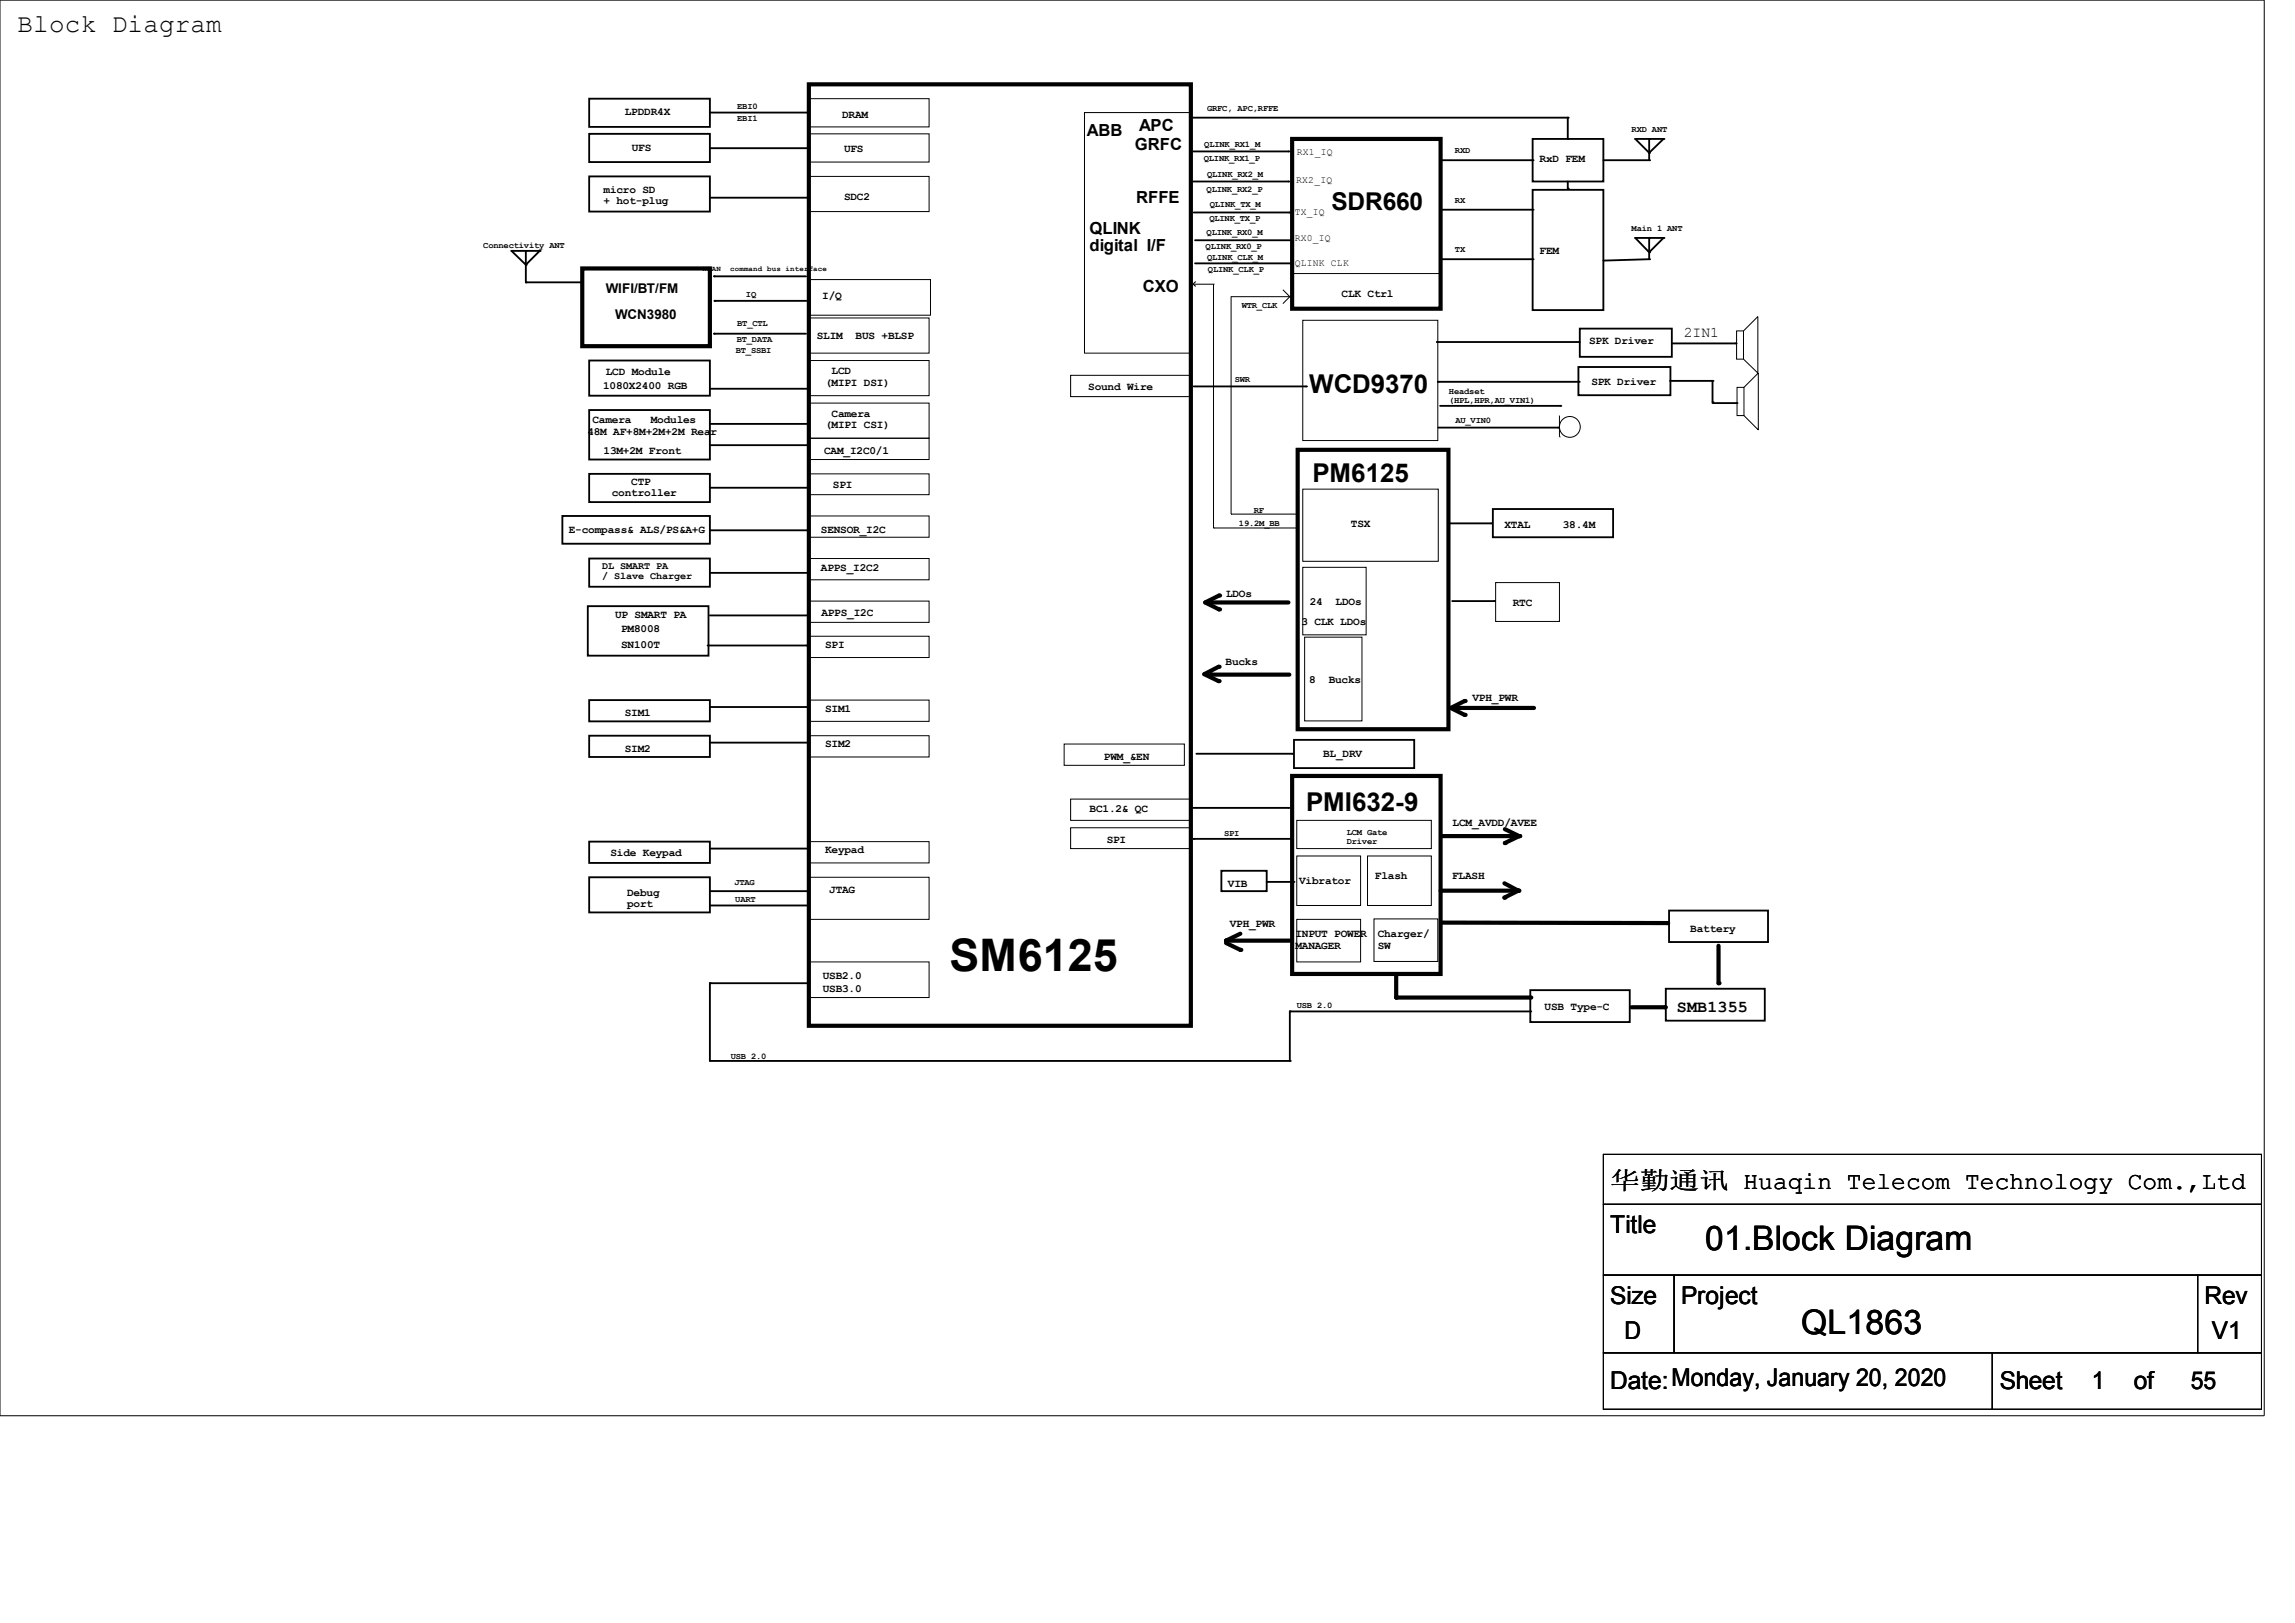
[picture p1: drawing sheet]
<svg xmlns="http://www.w3.org/2000/svg" width="420mm" height="297mm" viewBox="0 0 420 297" stroke-linecap="round" stroke-linejoin="round" font-family="sans-serif">
<defs><g id="words">
<text font-size="8.2" x="173.8" y="177.7">SM6125</text>
<g font-size="6.2">
<text x="312.2" y="228.7">01.Block Diagram</text>
<text x="329.8" y="244.1">QL1863</text>
</g>
<g font-size="4.7">
<text x="3.2" y="5.8">Block Diagram</text>
<text x="239.7" y="71.9">WCD9370</text>
<text x="240.3" y="88.3">PM6125</text>
<text x="239.1" y="148.4">PMI632-9</text>
</g>
<g font-size="4.5">
<text x="243.8" y="38.4">SDR660</text>
<text x="294.8" y="217.5">华勤通讯 Huaqin Telecom Technology Com.,Ltd</text>
<text x="294.8" y="225.7">Title</text>
<text x="294.8" y="238.7">Size</text>
<text x="307.8" y="238.7">Project</text>
<text x="403.6" y="238.7">Rev</text>
<text x="297.4" y="245.1">D</text>
<text x="405" y="245.1">V1</text>
<text x="294.8" y="254.2">Date:Monday, January 20, 2020</text>
<text x="366.1" y="254.2">Sheet</text>
<text x="382.9" y="254.2">1</text>
<text x="390.7" y="254.2">of</text>
<text x="401.1" y="254.2">55</text>
</g>
<g font-size="3">
<text x="208.5" y="23.9">APC</text>
<text x="199" y="24.8">ABB</text>
<text x="207.8" y="27.4">GRFC</text>
<text x="208" y="37.2">RFFE</text>
<text x="199.5" y="42.8">QLINK</text>
<text x="199.5" y="45.9">digital I/F</text>
<text x="209.2" y="53.5">CXO</text>
<text x="307" y="185.2">SMB1355</text>
</g>
<text font-size="2.7" x="308.3" y="61.8">2IN1</text>
<g font-size="2.5">
<text x="110.9" y="53.6">WIFI/BT/FM</text>
<text x="112.6" y="58.4">WCN3980</text>
</g>
<g font-size="2">
<text x="114.4" y="21">LPDDR4X</text>
<text x="154.2" y="21.5">DRAM</text>
<text x="115.7" y="27.6">UFS</text>
<text x="154.5" y="27.8">UFS</text>
<text x="281.9" y="29.7">RxD FEM</text>
<text x="110.5" y="35.2">micro SD</text>
<text x="110.5" y="37.3">+ hot-plug</text>
<text x="154.5" y="36.6">SDC2</text>
<text x="281.9" y="46.5">FEM</text>
<text x="150.5" y="54.7">I/Q</text>
<text x="245.6" y="54.3">CLK Ctrl</text>
<text x="149.5" y="62.1">SLIM</text>
<text x="156.6" y="62.1">BUS +BLSP</text>
<text x="290.9" y="63">SPK Driver</text>
<text x="110.4" y="71.1">1080X2400 RGB</text>
<text x="110.9" y="68.7">LCD Module</text>
<text x="151" y="70.6">(MIPI DSI)</text>
<text x="152.2" y="68.5">LCD</text>
<text x="199.2" y="71.3">Sound Wire</text>
<text x="291.3" y="70.4">SPK Driver</text>
<text x="108.5" y="77.4">Camera</text>
<text x="119.1" y="77.4">Modules</text>
<text x="152.2" y="76.3">Camera</text>
<text x="107.5" y="79.6">48M AF+8M+2M+2M Rear</text>
<text x="110.5" y="83.2">13M+2M Front</text>
<text x="150.9" y="83.1">CAM_I2C0/1</text>
<text x="151" y="78.3">(MIPI CSI)</text>
<text x="115.6" y="88.7">CTP</text>
<text x="152.5" y="89.3">SPI</text>
<text x="112" y="90.7">controller</text>
<text x="104.1" y="97.6">E-compass&amp; ALS/PS&amp;A+G</text>
<text x="150.3" y="97.5">SENSOR_I2C</text>
<text x="247.3" y="96.4">TSX</text>
<text x="275.4" y="96.5">XTAL</text>
<text x="286.1" y="96.5">38.4M</text>
<text x="150.3" y="104.4">APPS_I2C2</text>
<text x="112.6" y="113.1">UP SMART PA</text>
<text x="150.4" y="112.7">APPS_I2C</text>
<text x="224.5" y="109.3">LDOs</text>
<text x="239.8" y="110.7">24</text>
<text x="244.5" y="110.7">LDOs</text>
<text x="276.9" y="110.9">RTC</text>
<text x="113.7" y="118.6">SN100T</text>
<text x="113.7" y="115.6">PM8008</text>
<text x="151" y="118.6">SPI</text>
<text x="238.3" y="114.4">3 CLK LDOs</text>
<text x="224.4" y="121.8">Bucks</text>
<text x="239.7" y="125.1">8</text>
<text x="243.3" y="125.1">Bucks</text>
<text x="114.4" y="131.1">SIM1</text>
<text x="151" y="130.2">SIM1</text>
<text x="269.6" y="128.4">VPH_PWR</text>
<text x="114.4" y="137.6">SIM2</text>
<text x="151" y="136.7">SIM2</text>
<text x="202.1" y="139.1">PWM_&amp;EN</text>
<text x="242.2" y="138.6">BL_DRV</text>
<text x="199.5" y="148.6">BC1.2&amp; QC</text>
<text x="202.6" y="154.2">SPI</text>
<text x="265.9" y="151.2">LCM_AVDD/AVEE</text>
<text x="111.8" y="156.7">Side Keypad</text>
<text x="151" y="156.2">Keypad</text>
<text x="237.8" y="161.8">Vibrator</text>
<text x="251.7" y="160.9">Flash</text>
<text x="265.9" y="160.8">FLASH</text>
<text x="114.8" y="163.9">Debug</text>
<text x="114.8" y="166">port</text>
<text x="151.8" y="163.5">JTAG</text>
<text x="224.8" y="162.2">VIB</text>
<text x="225.1" y="169.7">VPH_PWR</text>
<text x="237.2" y="171.6">INPUT POWER</text>
<text x="237.2" y="173.6">MANAGER</text>
<text x="252.2" y="171.6">Charger/</text>
<text x="252.2" y="173.6">SW</text>
<text x="309.5" y="170.5">Battery</text>
<text x="150.6" y="179.1">USB2.0</text>
<text x="150.6" y="181.6">USB3.0</text>
<text x="282.8" y="184.8">USB Type-C</text>
</g>
<g font-size="1.9">
<text x="110.2" y="104.2">DL SMART PA</text>
<text x="110.2" y="106">/ Slave Charger</text>
</g>
<g font-size="1.8">
<text x="237.4" y="28.3">RX1_IQ</text>
<text x="237.3" y="33.6">RX2_IQ</text>
<text x="237.1" y="39.3">TX_IQ</text>
<text x="237.1" y="44.1">RX0_IQ</text>
<text x="237.1" y="48.6">QLINK CLK</text>
</g>
<g font-size="1.6">
<text x="135" y="19.9">EBI0</text>
<text x="135" y="22.2">EBI1</text>
<text x="221" y="20.3">GRFC, APC,RFFE</text>
<text x="220.4" y="29.5">QLINK_RX1_P</text>
<text x="220.5" y="26.9">QLINK_RX1_M</text>
<text x="266.4" y="28.1">RXD</text>
<text x="298.7" y="24.2">RXD ANT</text>
<text x="220.9" y="35.1">QLINK_RX2_P</text>
<text x="221" y="32.5">QLINK_RX2_M</text>
<text x="221.4" y="40.5">QLINK_TX_P</text>
<text x="221.5" y="37.9">QLINK_TX_M</text>
<text x="266.4" y="37.1">RX</text>
<text x="88.5" y="45.3">Connectivity ANT</text>
<text x="220.7" y="45.6">QLINK_RX0_P</text>
<text x="220.9" y="43">QLINK_RX0_M</text>
<text x="221" y="47.6">QLINK_CLK_M</text>
<text x="266.4" y="46.2">TX</text>
<text x="298.7" y="42.3">Main 1 ANT</text>
<text x="221.1" y="49.8">QLINK_CLK_P</text>
<text x="135" y="59.7">BT_CTL</text>
<text x="136.6" y="54.4">IQ</text>
<text x="227.3" y="56.3">WTR_CLK</text>
<text x="134.7" y="64.6">BT_SSBI</text>
<text x="134.9" y="62.7">BT_DATA</text>
<text x="226.1" y="69.9">SWR</text>
<text x="265.3" y="72.1">Headset</text>
<text x="265.3" y="73.7">(HPL,HPR,AU_VIN1)</text>
<text x="266.4" y="77.4">AU_VIN0</text>
<text x="229.5" y="93.8">RF</text>
<text x="226.8" y="96.3">19.2M_BB</text>
<text x="224.1" y="152.9">SPI</text>
<text x="246.5" y="152.9">LCM Gate</text>
<text x="246.5" y="154.5">Driver</text>
<text x="134.5" y="161.9">JTAG</text>
<text x="134.6" y="165.1">UART</text>
<text x="237.4" y="184.4">USB 2.0</text>
<text x="133.8" y="193.7">USB 2.0</text>
</g>
<g font-size="1.4">
<text x="128.6" y="49.6">WLAN</text>
<text x="133.7" y="49.6">command bus interface</text>
</g>
</g></defs>
<g fill="none" stroke="#000" stroke-width=".18">
<path d="M0 0h414.5v259.1h-414.5zM148.1 18.1h22v5.1h-22zM148.1 24.5h22v5.2h-22zM148.1 32.3h22v6.4h-22zM198.5 20.6h19.5v44h-19.5zM148.1 58.2h22v6.4h-22zM148.3 51.2h22v6.5h-22zM218.4 52h3.8M218.4 52l.4 .4M218.8 51.6h.1M218.8 52.4h.1M218.8 51.6l-.4 .4"/>
<path d="M222.2 52h.1M222.2 52v44.6M225.4 54.2v39.9M225.4 54.3h10.7M234.9 53l1.2 1.3M236.1 54.3h.1M236.1 54.3l-1.2 1.3M236.6 50.1h27.1v6.4h-27.1zM238.5 58.6h24.7v22h-24.7zM148.1 66h22v6.4h-22zM148.1 73.8h22v6.4h-22zM196 68.7h22v3.9h-22z"/>
<path d="M285.5 80h.1M285.5 76.1v3.9M317.9 60.6h1.3v5.1h-1.3zM318 70.9h1.3v5.2h-1.3zM319.2 60.6l2.6-2.7v10.4l-2.6-2.6M319.3 70.9l2.6-2.6v10.4l-2.6-2.6M148.1 80.2h22v3.9h-22zM148.1 86.7h22v3.8h-22zM148.1 94.4h22v3.9h-22zM222.2 96.6h.1M222.2 96.6h15.1M225.4 94.1h.1"/>
<path d="M225.4 94.1h11.9M237.3 94.1h.1M237.3 96.6h.1M238.5 89.5h24.8v13.2h-24.8zM148.1 110h22v3.9h-22zM148.1 116.4h22v3.9h-22zM148.1 102.2h22v3.9h-22zM238.5 103.8h11.6v12.4h-11.6zM238.8 116.6h10.5v15.3h-10.5zM273.8 106.6h11.7v7.1h-11.7zM148.1 128.1h22v3.9h-22zM148.1 134.6h22v3.9h-22z"/>
<path d="M194.8 136.2h22v3.9h-22zM148.1 154h22v3.9h-22zM196 146.2h22v3.9h-22zM196 151.5h22v3.8h-22zM237.4 150.1h24.6v5.2h-24.6zM237.4 156.7h11.7v9h-11.7zM250.4 156.7h11.6v9h-11.6zM148.1 160.6h22v7.7h-22zM148.1 176.1h22v6.5h-22zM237.4 168.3h11.7v7.8h-11.7zM251.5 168.2h11.7v7.8h-11.7zM293.5 211.3h120.5v9.1h-120.5z"/>
<path d="M293.5 220.4h120.5v13h-120.5zM293.5 233.4h13v14.2h-13zM306.5 233.4h95.8v14.2h-95.8zM402.3 233.4h11.7v14.2h-11.7zM293.5 247.6h71.2v10.3h-71.2zM364.7 247.6h49.3v10.3h-49.3z"/>
<circle cx="287.4" cy="78.1" r="1.9"/>
</g>
<g fill="none" stroke="#000" stroke-width=".34">
<path d="M107.9 18.1h22.1v5.1h-22.1zM107.9 24.5h22.1v5.2h-22.1zM107.9 32.3h22.1v6.4h-22.1zM130 27.1h18.1M130 36.2h18.1M130 20.6h18.1M218.4 21.5h68.6v3.9M218.4 27.7h17.5M218.4 33.2h17.5M218.5 38.9h17.6M263.7 29.3h16.9M263.7 38.4h16.9"/>
<path d="M280.6 25.4h12.9v7.8h-12.9zM280.6 34.7h12.9v22.1h-12.9zM287 33.2v1.3M299.4 25.4h5.1l-2.6 2.6zM301.9 25.4v3.9h-8.4M93.6 45.9h5.2l-2.5 2.6zM96.3 45.9v5.8h10.3M130.7 50.6h16.9M130.8 55.1h16.9M218.8 44h17.5M218.8 48.2h17.5M263.7 47.4h16.9"/>
<path d="M299.4 43.5h5.1l-2.6 2.7zM301.9 43.5v3.9l-8.4 .3M107.9 66h22.1v6.4h-22.1zM107.9 75h22.1v9.1h-22.1zM130 71.1h18.1M130 77.6h18.1M130.7 61.1h16.9M218.5 70.7h20.6M263.1 62.6h26.1M263.2 69.9h26M263.3 78.3h21.9M263.7 74.3h22"/>
<path d="M289 67.2h16.8v5.1h-16.8zM289.2 60.1h16.9v5.2h-16.9zM305.7 69.7h7.8v3.9M306.1 62.9h11.7M313.5 73.8h4.4M103 94.4h27v5.1h-27zM107.9 86.7h22.1v5.2h-22.1zM130 81.5h18.1M130 89.3h18.1M130 97.1h18.1M265.2 95.8h7.8M273.3 93.2h22v5.1h-22z"/>
<path d="M107.6 110.9h22.1v9.1h-22.1zM107.9 102.2h22.1v5.2h-22.1zM129.5 118.1h18.2M130 112.6h18.1M130 104.8h18.1M265.9 110h7.7M107.9 128.1h22.1v3.9h-22.1zM107.9 134.6h22.1v3.9h-22.1zM130 129.4h18.1M130 135.9h18.1M219 138h17.6M236.9 135.4h22v5.2h-22z"/>
<path d="M107.9 154h22.1v3.9h-22.1zM130 155.3h18.1M218.4 147.9h17.5M218.5 153.5h17.9M223.6 159.4h8.3v3.7h-8.3zM107.9 160.6h22.1v6.4h-22.1zM130 163.1h18.1M130 165.7h18.1M148.1 179.9h-18.1v14.3h106.1v-9.1h44.1M231.9 161.4h4.9M305.6 166.7h18.1v5.7h-18.1zM280.2 181.2h18.2v5.9h-18.2z"/>
<path d="M305 181h18.1v5.8h-18.1z"/>
</g>
<g fill="#000">
<circle cx="148.1" cy="27.1" r=".17"/>
<circle cx="148.1" cy="20.6" r=".17"/>
<circle cx="148.1" cy="36.2" r=".17"/>
<circle cx="235.9" cy="33.2" r=".17"/>
<circle cx="235.9" cy="27.7" r=".17"/>
<circle cx="236.1" cy="38.9" r=".17"/>
<circle cx="280.6" cy="38.4" r=".17"/>
<circle cx="280.6" cy="29.3" r=".17"/>
<circle cx="287" cy="34.5" r=".17"/>
<circle cx="287" cy="21.5" r=".17"/>
<circle cx="287" cy="25.4" r=".17"/>
<circle cx="299.4" cy="25.4" r=".17"/>
<circle cx="301.9" cy="28" r=".17"/>
<circle cx="301.9" cy="29.3" r=".17"/>
<circle cx="301.9" cy="25.4" r=".17"/>
<circle cx="304.5" cy="25.4" r=".17"/>
<circle cx="93.6" cy="45.9" r=".17"/>
<circle cx="96.3" cy="48.5" r=".17"/>
<circle cx="96.3" cy="45.9" r=".17"/>
<circle cx="96.3" cy="51.7" r=".17"/>
<circle cx="98.8" cy="45.9" r=".17"/>
<circle cx="130.7" cy="50.6" r=".17"/>
<circle cx="130.8" cy="55.1" r=".17"/>
<circle cx="236.3" cy="44" r=".17"/>
<circle cx="236.3" cy="48.2" r=".17"/>
<circle cx="280.6" cy="47.4" r=".17"/>
<circle cx="299.4" cy="43.5" r=".17"/>
<circle cx="301.9" cy="47.4" r=".17"/>
<circle cx="301.9" cy="46.2" r=".17"/>
<circle cx="301.9" cy="43.5" r=".17"/>
<circle cx="304.5" cy="43.5" r=".17"/>
<circle cx="130.7" cy="61.1" r=".17"/>
<circle cx="148.1" cy="71.1" r=".17"/>
<circle cx="148.1" cy="77.6" r=".17"/>
<circle cx="239.1" cy="70.7" r=".17"/>
<circle cx="263.1" cy="62.6" r=".17"/>
<circle cx="263.2" cy="69.9" r=".17"/>
<circle cx="285.2" cy="78.3" r=".17"/>
<circle cx="285.7" cy="74.3" r=".17"/>
<circle cx="313.5" cy="73.6" r=".17"/>
<circle cx="313.5" cy="69.7" r=".17"/>
<circle cx="317.8" cy="62.9" r=".17"/>
<circle cx="317.9" cy="73.8" r=".17"/>
<circle cx="148.1" cy="81.5" r=".17"/>
<circle cx="148.1" cy="89.3" r=".17"/>
<circle cx="148.1" cy="97.1" r=".17"/>
<circle cx="273" cy="95.8" r=".17"/>
<circle cx="147.7" cy="118.1" r=".17"/>
<circle cx="148.1" cy="112.6" r=".17"/>
<circle cx="148.1" cy="104.8" r=".17"/>
<circle cx="221.7" cy="110.3" r=".38"/>
<circle cx="223.2" cy="109" r=".38"/>
<circle cx="223.2" cy="111.5" r=".38"/>
<circle cx="273.6" cy="110" r=".17"/>
<circle cx="148.1" cy="129.4" r=".17"/>
<circle cx="148.1" cy="135.9" r=".17"/>
<circle cx="221.7" cy="123.5" r=".38"/>
<circle cx="223.1" cy="124.7" r=".38"/>
<circle cx="223.1" cy="122" r=".38"/>
<circle cx="236.6" cy="138" r=".17"/>
<circle cx="266.6" cy="129.6" r=".38"/>
<circle cx="268.1" cy="128.3" r=".38"/>
<circle cx="268.1" cy="130.8" r=".38"/>
<circle cx="148.1" cy="155.3" r=".17"/>
<circle cx="218.5" cy="153.5" r=".17"/>
<circle cx="235.9" cy="147.9" r=".17"/>
<circle cx="275.5" cy="154.3" r=".38"/>
<circle cx="278.1" cy="153" r=".38"/>
<circle cx="130" cy="179.9" r=".17"/>
<circle cx="148.1" cy="179.9" r=".17"/>
<circle cx="148.1" cy="165.7" r=".17"/>
<circle cx="148.1" cy="163.1" r=".17"/>
<circle cx="224.5" cy="172.2" r=".38"/>
<circle cx="227.1" cy="173.8" r=".38"/>
<circle cx="236.8" cy="161.4" r=".17"/>
<circle cx="275.4" cy="164.3" r=".38"/>
<circle cx="278" cy="163" r=".38"/>
<circle cx="305.2" cy="168.9" r=".38"/>
<circle cx="314.6" cy="179.9" r=".38"/>
<circle cx="236.1" cy="194.2" r=".17"/>
<circle cx="236.1" cy="185.1" r=".17"/>
<circle cx="255.6" cy="182.6" r=".38"/>
<circle cx="280.2" cy="185.1" r=".17"/>
<circle cx="280.2" cy="182.6" r=".38"/>
<circle cx="304.8" cy="184.3" r=".38"/>
</g>
<g fill="none" stroke="#000" stroke-width=".76">
<path d="M148.1 15.4h69.9v172.3h-69.9zM236.6 25.4h27.1v31.1h-27.1zM106.6 49.1h23.4v14.3h-23.4zM237.6 82.3h27.6v51.2h-27.6zM221.7 110.3h14.2M223.2 109l-2.6 1.3 2.6 1.2M221.7 123.5h14.4M223.1 122l-2.6 1.4 2.6 1.3M266.6 129.6h14.2M268.1 128.3l-2.5 1.3 2.5 1.2M236.6 142h27.1v36.3h-27.1zM263.9 153h14.2"/>
<path d="M275.5 151.8l2.6 1.2M278.1 153l-2.6 1.3M224.5 172.6l2.6 1.2M227.1 170.9l-2.6 1.3h11.6M255.6 178.7v3.9h24.6M263.7 163h14.3M264 168.9h41.2M275.4 161.7l2.6 1.3M278 163l-2.6 1.3M314.6 173.1v6.8M298.7 184.3h6.1"/>
</g>
<use href="#words"/>
</svg>
